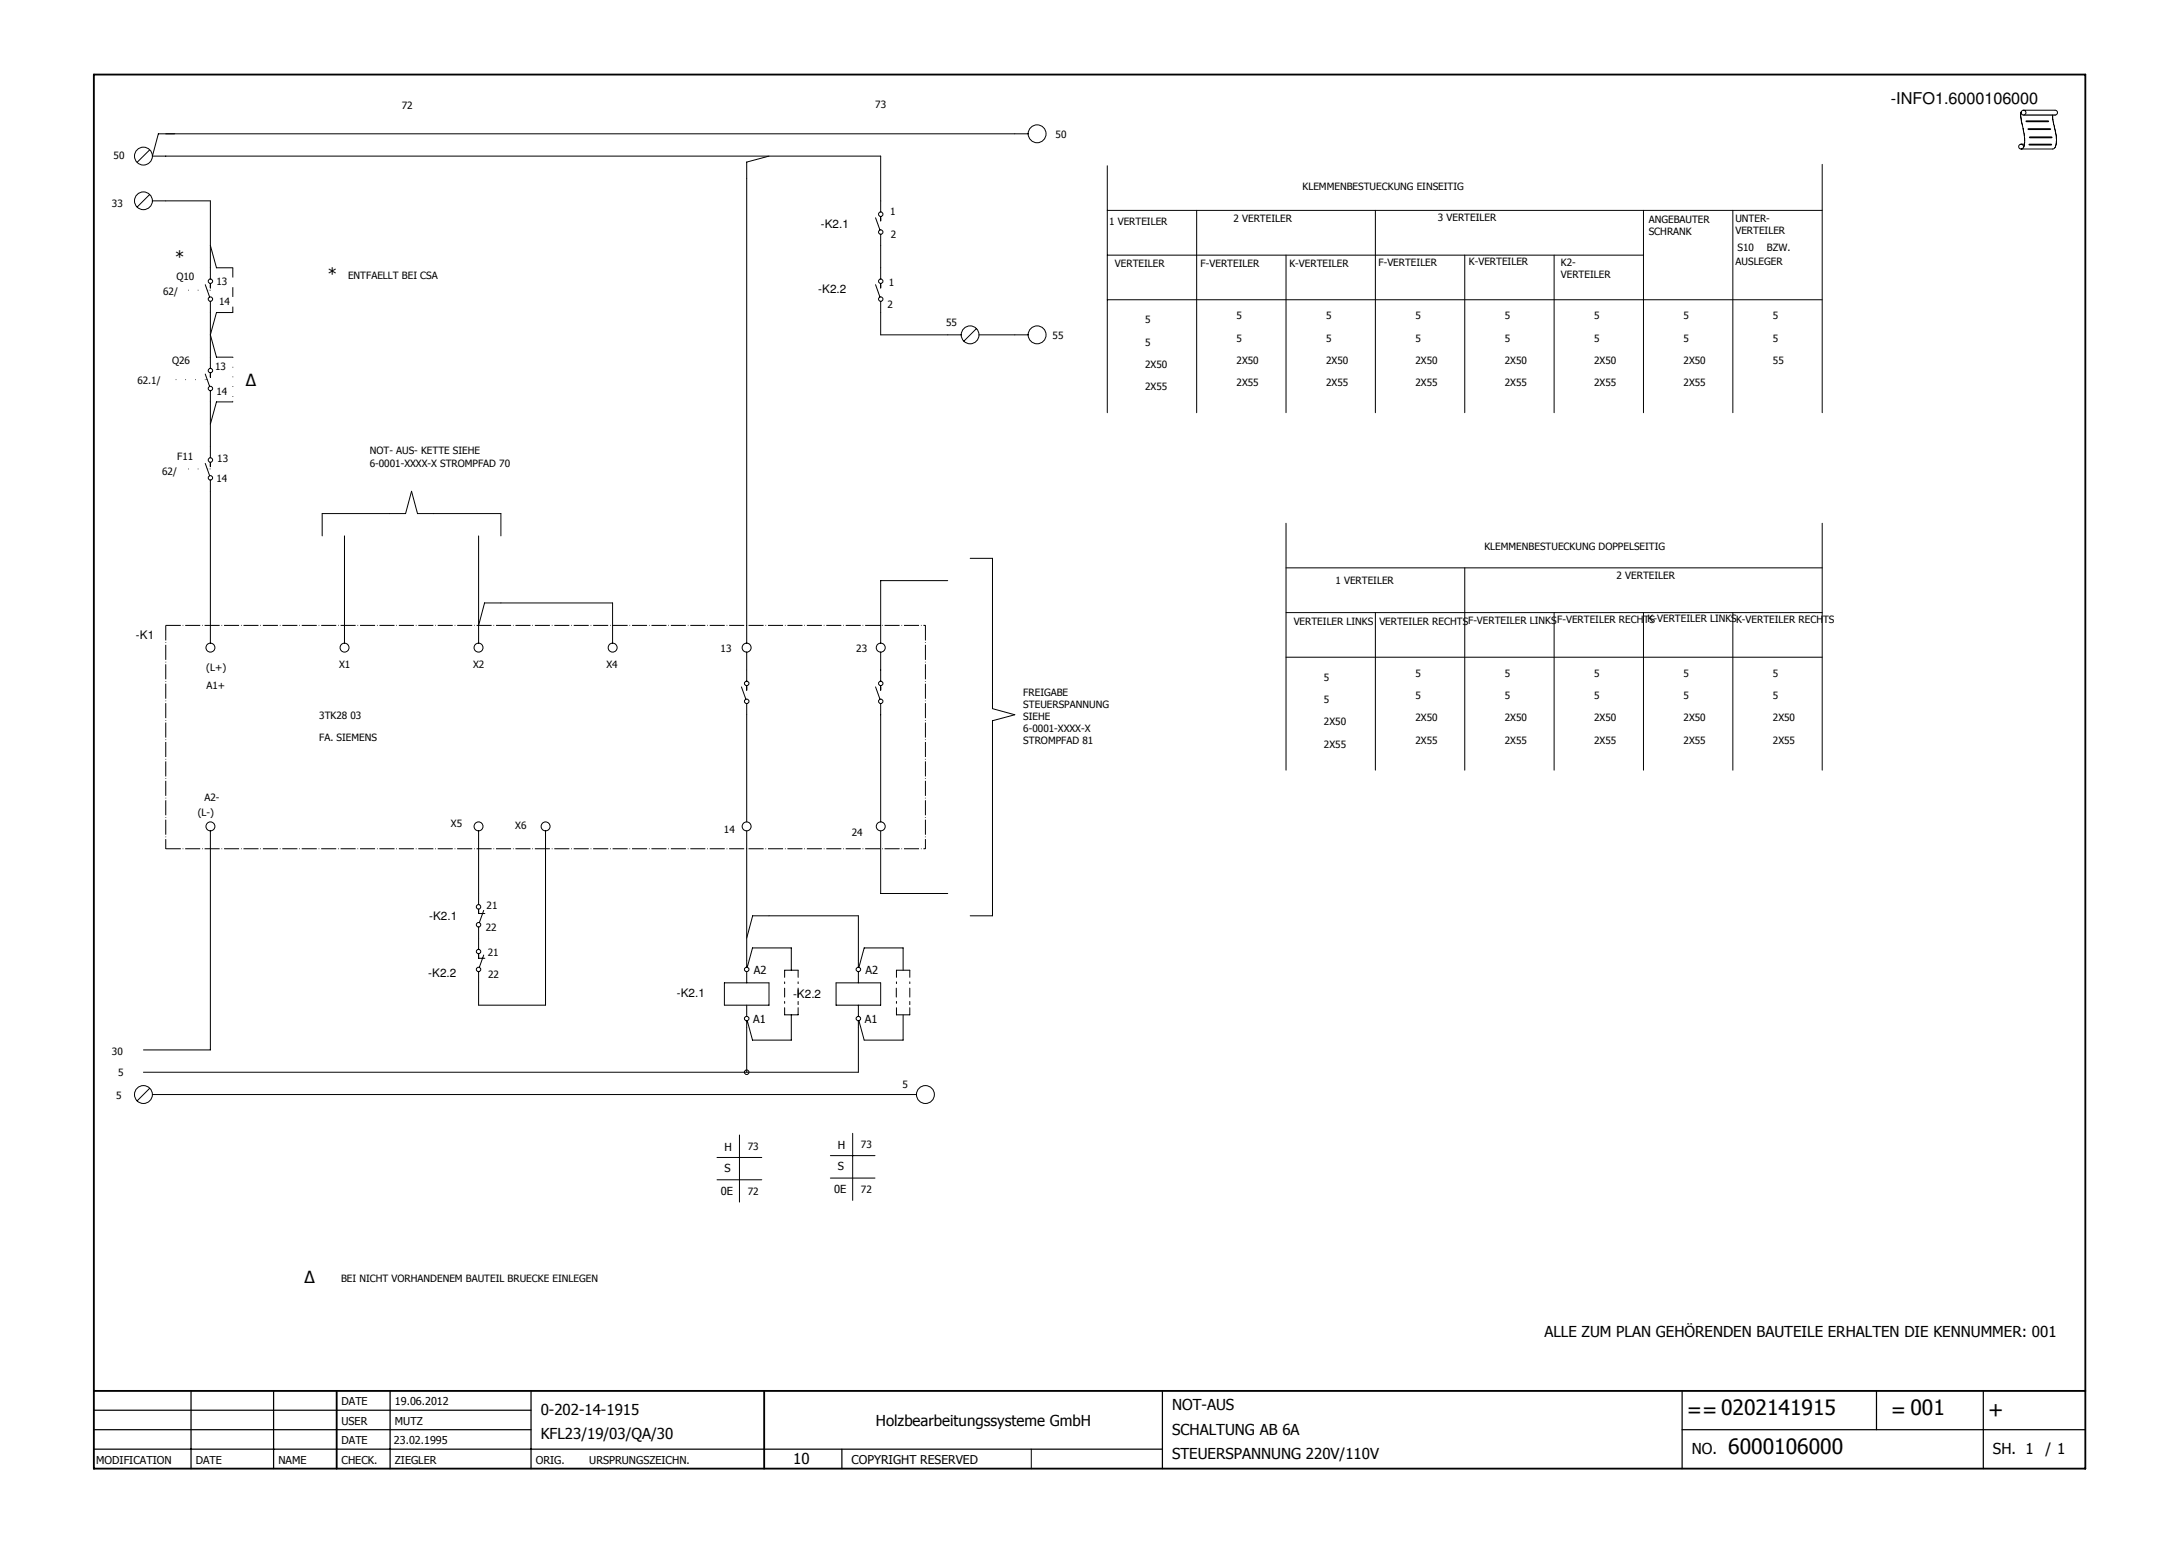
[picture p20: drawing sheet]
<svg xmlns="http://www.w3.org/2000/svg" width="297mm" height="211mm" viewBox="0 0 297 211" stroke-linecap="round" stroke-linejoin="round" font-family="sans-serif">
<defs><g id="words">
<g font-size="2.9">
<text x="230" y="193.2">==0202141915</text>
<text x="257.8" y="193.2">= 001</text>
<text x="271" y="193.2">+</text>
<text x="235.6" y="198.2">6000106000</text>
</g>
<g font-size="2.3">
<text x="23.9" y="35.8">*</text>
<text x="44.7" y="38.2">*</text>
<text x="33.5" y="52.6">∆</text>
<text x="41.5" y="174.9">∆</text>
</g>
<text font-size="2.2" x="257.8" y="14.2">-INFO1.6000106000</text>
<g font-size="2.1">
<text x="210.5" y="182.3">ALLE ZUM PLAN GEHÖRENDEN BAUTEILE ERHALTEN DIE KENNUMMER: 001</text>
<text x="73.7" y="192.9">0-202-14-1915</text>
<text x="73.7" y="196.2">KFL23/19/03/QA/30</text>
<text x="119.4" y="194.4">Holzbearbeitungssysteme GmbH</text>
<text x="159.8" y="192.2">NOT-AUS</text>
<text x="159.8" y="195.5">SCHALTUNG AB 6A</text>
<text x="108.1" y="199.5">10</text>
<text x="159.8" y="198.9">STEUERSPANNUNG 220V/110V</text>
<text x="230.6" y="198.2">NO.</text>
<text x="271.7" y="198.2">SH. 1</text>
<text x="278.8" y="198.2">/ 1</text>
</g>
<text font-size="1.7" x="116.1" y="199.5">COPYRIGHT RESERVED</text>
<g font-size="1.6">
<text x="111.9" y="31.1">-K2.1</text>
<text x="111.6" y="39.9">-K2.2</text>
<text x="18.5" y="87.1">-K1</text>
<text x="58.5" y="125.4">-K2.1</text>
<text x="58.4" y="133.1">-K2.2</text>
<text x="92.3" y="135.9">-K2.1</text>
<text x="108.1" y="136.1">-K2.2</text>
</g>
<g font-size="1.5">
<text x="102.8" y="132.8">A2</text>
<text x="118" y="132.8">A2</text>
<text x="102.7" y="139.4">A1</text>
<text x="117.9" y="139.4">A1</text>
<text x="98.7" y="156.9">H</text>
<text x="98.8" y="159.8">S</text>
<text x="114.2" y="159.5">S</text>
<text x="114.2" y="156.6">H</text>
<text x="98.3" y="162.9">0E</text>
<text x="113.7" y="162.6">0E</text>
<text x="46.6" y="191.6">DATE</text>
<text x="53.8" y="191.6">19.06.2012</text>
<text x="46.6" y="194.2">USER</text>
<text x="46.6" y="196.9">DATE</text>
<text x="53.7" y="196.9">23.02.1995</text>
<text x="53.8" y="194.2">MUTZ</text>
<text x="13.1" y="199.5">MODIFICATION</text>
<text x="26.7" y="199.5">DATE</text>
<text x="38" y="199.5">NAME</text>
<text x="46.6" y="199.5">CHECK.</text>
<text x="53.8" y="199.5">ZIEGLER</text>
<text x="73" y="199.5">ORIG.</text>
<text x="80.3" y="199.5">URSPRUNGSZEICHN.</text>
</g>
<g font-size="1.4">
<text x="54.8" y="14.9">72</text>
<text x="119.3" y="14.7">73</text>
<text x="15.5" y="21.7">50</text>
<text x="143.9" y="18.8">50</text>
<text x="15.3" y="28.2">33</text>
<text x="121.4" y="29.3">1</text>
<text x="177.6" y="25.9">KLEMMENBESTUECKUNG EINSEITIG</text>
<text x="121.4" y="32.5">2</text>
<text x="151.2" y="30.6">1 VERTEILER</text>
<text x="168.2" y="30.3">2 VERTEILER</text>
<text x="196" y="30.1">3 VERTEILER</text>
<text x="224.8" y="30.3">ANGEBAUTER</text>
<text x="224.8" y="32">SCHRANK</text>
<text x="236.6" y="30.3">UNTER-</text>
<text x="236.6" y="31.9">VERTEILER</text>
<text x="236.9" y="34.3">S10</text>
<text x="240.9" y="34.3">BZW.</text>
<text x="22.2" y="40.2">62/</text>
<text x="24" y="38.2">Q10</text>
<text x="29.5" y="38.9">13</text>
<text x="29.9" y="41.5">14</text>
<text x="47.4" y="38">ENTFAELLT BEI CSA</text>
<text x="121.2" y="38.9">1</text>
<text x="152" y="36.4">VERTEILER</text>
<text x="163.7" y="36.4">F-VERTEILER</text>
<text x="175.8" y="36.3">K-VERTEILER</text>
<text x="187.9" y="36.2">F-VERTEILER</text>
<text x="200.2" y="36.1">K-VERTEILER</text>
<text x="212.8" y="36.3">K2-</text>
<text x="212.8" y="37.9">VERTEILER</text>
<text x="236.6" y="36.1">AUSLEGER</text>
<text x="121" y="42">2</text>
<text x="129" y="44.5">55</text>
<text x="143.5" y="46.2">55</text>
<text x="156.1" y="44">5</text>
<text x="156.1" y="47.1">5</text>
<text x="168.6" y="43.5">5</text>
<text x="168.6" y="46.6">5</text>
<text x="180.8" y="43.5">5</text>
<text x="180.8" y="46.6">5</text>
<text x="193" y="43.5">5</text>
<text x="193" y="46.6">5</text>
<text x="205.1" y="43.5">5</text>
<text x="205.1" y="46.6">5</text>
<text x="217.3" y="43.5">5</text>
<text x="217.3" y="46.6">5</text>
<text x="229.5" y="43.5">5</text>
<text x="229.5" y="46.6">5</text>
<text x="241.7" y="43.5">5</text>
<text x="241.7" y="46.6">5</text>
<text x="18.7" y="52.3">62.1/</text>
<text x="23.4" y="49.7">Q26</text>
<text x="29.3" y="50.4">13</text>
<text x="29.5" y="53.8">14</text>
<text x="156.1" y="50.1">2X50</text>
<text x="156.1" y="53.2">2X55</text>
<text x="168.6" y="49.6">2X50</text>
<text x="168.6" y="52.7">2X55</text>
<text x="180.8" y="49.6">2X50</text>
<text x="180.8" y="52.7">2X55</text>
<text x="193" y="49.6">2X50</text>
<text x="193" y="52.7">2X55</text>
<text x="205.1" y="49.6">2X50</text>
<text x="205.1" y="52.7">2X55</text>
<text x="217.3" y="49.6">2X50</text>
<text x="217.3" y="52.7">2X55</text>
<text x="229.5" y="49.6">2X50</text>
<text x="229.5" y="52.7">2X55</text>
<text x="241.7" y="49.6">55</text>
<text x="22.1" y="64.8">62/</text>
<text x="24.1" y="62.8">F11</text>
<text x="29.5" y="65.7">14</text>
<text x="29.6" y="63">13</text>
<text x="50.4" y="62">NOT- AUS- KETTE SIEHE</text>
<text x="50.4" y="63.6">6-0001-XXXX-X STROMPFAD 70</text>
<text x="202.3" y="74.9">KLEMMENBESTUECKUNG DOPPELSEITIG</text>
<text x="182" y="79.6">1 VERTEILER</text>
<text x="220.4" y="78.9">2 VERTEILER</text>
<text x="98.2" y="88.9">13</text>
<text x="116.7" y="88.9">23</text>
<text x="176.4" y="85.2">VERTEILER LINKS</text>
<text x="188" y="85.2">VERTEILER RECHTSF-VERTEILER LINKS</text>
<text x="212.3" y="85">F-VERTEILER RECHTS</text>
<text x="224.6" y="84.8">K-VERTEILER LINKSK-VERTEILER RECHTS</text>
<text x="28.1" y="91.5">(L+)</text>
<text x="28.1" y="93.9">A1+</text>
<text x="46.2" y="91">X1</text>
<text x="64.5" y="91">X2</text>
<text x="82.7" y="91">X4</text>
<text x="139.5" y="94.9">FREIGABE</text>
<text x="180.5" y="92.8">5</text>
<text x="180.5" y="95.8">5</text>
<text x="193" y="92.2">5</text>
<text x="193" y="95.3">5</text>
<text x="205.1" y="92.2">5</text>
<text x="205.1" y="95.3">5</text>
<text x="217.3" y="92.2">5</text>
<text x="217.3" y="95.3">5</text>
<text x="229.5" y="92.2">5</text>
<text x="229.5" y="95.3">5</text>
<text x="241.7" y="92.2">5</text>
<text x="241.7" y="95.3">5</text>
<text x="43.5" y="98">3TK28 03</text>
<text x="43.5" y="101">FA. SIEMENS</text>
<text x="139.5" y="96.5">STEUERSPANNUNG</text>
<text x="139.5" y="98.2">SIEHE</text>
<text x="139.5" y="99.8">6-0001-XXXX-X</text>
<text x="139.5" y="101.5">STROMPFAD 81</text>
<text x="180.5" y="98.9">2X50</text>
<text x="180.5" y="101.9">2X55</text>
<text x="193" y="98.3">2X50</text>
<text x="193" y="101.4">2X55</text>
<text x="205.1" y="98.3">2X50</text>
<text x="205.1" y="101.4">2X55</text>
<text x="217.3" y="98.3">2X50</text>
<text x="217.3" y="101.4">2X55</text>
<text x="229.5" y="98.3">2X50</text>
<text x="229.5" y="101.4">2X55</text>
<text x="241.7" y="98.3">2X50</text>
<text x="241.7" y="101.4">2X55</text>
<text x="27" y="111.2">(L-)</text>
<text x="27.9" y="109.1">A2-</text>
<text x="61.5" y="112.7">X5</text>
<text x="70.2" y="113">X6</text>
<text x="98.7" y="113.6">14</text>
<text x="116.1" y="114">24</text>
<text x="66.3" y="123.9">21</text>
<text x="66.2" y="126.9">22</text>
<text x="66.5" y="130.4">21</text>
<text x="66.5" y="133.3">22</text>
<text x="15.3" y="143.8">30</text>
<text x="15.8" y="149.9">5</text>
<text x="16.1" y="146.7">5</text>
<text x="123" y="148.4">5</text>
<text x="101.9" y="156.8">73</text>
<text x="117.4" y="156.5">73</text>
<text x="101.9" y="162.9">72</text>
<text x="117.4" y="162.6">72</text>
<text x="46.5" y="174.7">BEI NICHT VORHANDENEM BAUTEIL BRUECKE EINLEGEN</text>
</g>
</g></defs>
<path d="M203 10l-190.4 190.4M12.7 112.2l125.9 88.2" fill="none" stroke="#fff" stroke-width=".14"/>
<path d="M12.8 10.2h271.5v190h-271.5zM12.8 189.6h271.5M45.9 189.6v10.6M104.2 189.6v10.6" fill="none" stroke="#010101" stroke-width=".25"/>
<g fill="none" stroke="#010101" stroke-width=".17">
<path d="M12.8 194.9h59.6M12.8 192.2h59.6M12.8 197.5h145.7M26 189.6v10.6M37.3 189.6v10.6M53.2 189.6v10.6M72.4 189.6v10.6M114.8 197.5v2.7M158.5 189.6v10.6M229.3 194.9h55M229.3 189.6v10.6M255.8 189.6v5.3"/>
<path d="M270.4 189.6v10.6"/>
</g>
<g fill="none" stroke="#010101" stroke-width=".14">
<path d="M22.6 18.2h115.7M20.4 20.4l-1.7 1.7M20.8 21.3h99.3M22.6 27.4h6.1M163.1 28.7v27.6M175.3 34.8v21.5M175.3 71.3v33.7M175.3 77.4h73.1M175.3 83.5h73.1M175.3 89.6h73.1M97.7 157.8h6.1M100.8 154.7v9.2"/>
<path d="M113.2 157.5h6.1M116.2 154.5v9.1M97.7 160.8h6.1M113.2 160.6h6.1M140.6 197.5v2.7"/>
<circle cx="19.6" cy="21.3" r="1.22"/>
</g>
<path d="M22.6 85.3v30.4" fill="none" stroke="#010101" stroke-width=".14" stroke-dasharray="2.1 .3 .1 .3" stroke-linecap="butt"/>
<path d="M22.6 115.6v.1z" fill="#010101"/>
<path d="M22.6 85.3h103.6" fill="none" stroke="#010101" stroke-width=".14" stroke-dasharray="2.1 .3 .1 .3" stroke-linecap="butt"/>
<path d="M126 85.2l.2 .1h-.2z" fill="#010101"/>
<path d="M22.6 115.7h103.6" fill="none" stroke="#010101" stroke-width=".14" stroke-dasharray="2.1 .3 .1 .3" stroke-linecap="butt"/>
<path d="M126 115.7h.2h-.2z" fill="#010101"/>
<path d="M28.7 27.4v9.1M187.5 28.7v27.6M187.5 83.5v21.5M22.6 149.2h100.5" fill="none" stroke="#010101" stroke-width=".14"/>
<path d="M25.6 39.6h3.1" fill="none" stroke="#010101" stroke-width=".14" stroke-dasharray=".1 1.2 .1 1.2" stroke-linecap="butt"/>
<path d="M28.6 39.5l.1 .1h-.1z" fill="#010101"/>
<path d="M28.7 42.6v6.1M28.7 54.8v6.1" fill="none" stroke="#010101" stroke-width=".14"/>
<path d="M25.6 63.9h3.1" fill="none" stroke="#010101" stroke-width=".14" stroke-dasharray=".1 1.2 .1 1.2" stroke-linecap="butt"/>
<path d="M28.6 63.9h.1l-.1 .1z" fill="#010101"/>
<path d="M199.7 34.8v21.5M28.7 67v18.3M199.7 77.4v27.6M28.7 115.7v27.4h-9.1" fill="none" stroke="#010101" stroke-width=".14"/>
<path d="M31.7 36.5v6.1" fill="none" stroke="#010101" stroke-width=".14" stroke-dasharray="1.3 1.3" stroke-linecap="butt"/>
<path d="M31.7 42.5h.1l-.1 .1z" fill="#010101"/>
<path d="M31.7 48.7v6.1" fill="none" stroke="#010101" stroke-width=".14" stroke-dasharray=".1 1.2 .1 1.2" stroke-linecap="butt"/>
<path d="M31.7 54.7h.1l-.1 .1z" fill="#010101"/>
<g fill="none" stroke="#010101" stroke-width=".14">
<path d="M275.5 15.3a6.9 6.9 0 0 0 .3 2.4v.2a3.6 3.6 0 0 1 0 2.2M275.5 19.7h.5M275.8 15h4.3a.33 .33 0 0 1 .4 .4 .33 .33 0 0 1-.4 .3M279.8 15.7l.2 1.2a5.3 5.3 0 0 1 .1 3.2l-.3 .2h-4.3M101.8 24.3v63.4M120.1 21.3v6.1M120.1 33.5v3M211.9 34.8v21.5M224 28.7v27.6M236.2 28.7v27.6M248.4 22.4v33.9M120.1 42.6v3"/>
<path d="M43.9 73.1v-3.1h11.4l.8-3 .8 3h11.4v3.1M47 73.1v14.6M65.2 73.1v14.6M129.2 79.2h-9.1v8.5M248.4 71.3v33.7M28.7 85.3v2.4M65.2 85.3l.9-3.1h17.4v5.5M101.1 93.6l.6 1.7M101.8 88.9v4M101.8 93.5v.6M101.8 95.9v16.1M119.4 93.6l.6 1.7"/>
<path d="M120.1 88.9v4M120.1 93.5v.6M120.1 95.9v16.1M135.3 94.4v2.2l3 .8-3 .8v2.3M211.9 83.5v21.5M224 83.5v21.5M236.2 83.5v21.5M28.7 113.3v2.4M65.2 113.3v10M74.4 113.3v23.7h-9.2v-4.5M101.8 113.3v17.6M120.1 113.3v8.5h9.1"/>
<path d="M65.2 123.9v.6h.9M65.2 126.4v3M65.2 130v.6h.9M65.9 124.1l-.6 1.7M65.9 130.2l-.6 1.7M104.8 124.8h12.2v6.1M101.8 140.1v6.1M117 140.1v6.1h-97.4"/>
<circle cx="275.5" cy="20" r=".33"/>
<circle cx="275.8" cy="15.4" r=".33"/>
<circle cx="28.7" cy="88.3" r=".61"/>
<circle cx="47" cy="88.3" r=".61"/>
<circle cx="65.2" cy="88.3" r=".61"/>
<circle cx="83.5" cy="88.3" r=".61"/>
<circle cx="101.8" cy="88.3" r=".61"/>
<circle cx="101.8" cy="95.6" r=".31"/>
<circle cx="101.8" cy="93.2" r=".31"/>
<circle cx="120.1" cy="88.3" r=".61"/>
<circle cx="120.1" cy="95.6" r=".3"/>
<circle cx="120.1" cy="93.2" r=".3"/>
<circle cx="28.7" cy="112.6" r=".61"/>
<circle cx="65.2" cy="112.7" r=".61"/>
<circle cx="74.4" cy="112.6" r=".61"/>
<circle cx="101.8" cy="112.7" r=".61"/>
<circle cx="120.1" cy="112.6" r=".61"/>
<circle cx="65.2" cy="126.1" r=".3"/>
<circle cx="65.2" cy="123.6" r=".3"/>
<circle cx="65.2" cy="129.7" r=".3"/>
<circle cx="65.2" cy="132.1" r=".3"/>
</g>
<path d="M275.9 15.7h4.3" fill="none" stroke="#010101" stroke-width=".17"/>
<path d="M276.2 16.5h3M276.5 17.6h3M276.6 19.7h3M276.7 18.7h3" fill="none" stroke="#010101" stroke-width=".25"/>
<path d="M126.2 85.3v30.4" fill="none" stroke="#010101" stroke-width=".14" stroke-dasharray="2.1 .3 .1 .3" stroke-linecap="butt"/>
<path d="M126.1 115.6h.1v.1z" fill="#010101"/>
<g fill="none" stroke="#010101" stroke-width=".14">
<path d="M23.8 18.2h-2.2l-.8 3.1M138.3 18.2h1.9M20.4 26.5l-1.7 1.7M20.8 27.4h1.8M28 38.8l.6 1.7M28.7 36.5v1.5M28.7 38.6v.7M28.7 33.5l.8 3h2.2M104.8 21.3l-3 .8v2.2M119.4 29.7l.6 1.7M119.4 38.8l.6 1.7M120.1 27.4v1.5"/>
<path d="M120.1 29.5v.6M120.1 31.9v1.6M120.1 36.5v1.5M120.1 38.6v.7M150.9 22.6v33.7M150.9 28.7h97.5M150.9 34.8h73.1M28 51l.6 1.7M28.7 41.1v1.5M28.7 48.7v1.5M28.7 50.8v.6M28.7 53.3v1.5"/>
<path d="M31.7 42.6h-2.2l-.8 3M120.1 41.1v1.5M120.1 45.6h10.9M133.1 44.8l-1.7 1.7M133.5 45.6h6.7M150.9 40.9h97.5M28 63.2l.6 1.7M28.7 60.9v1.5M28.7 63v.6M28.7 65.4v1.6M132.3 76.1h3v18.3M135.3 100.5v24.3h-3"/>
<path d="M98.7 134h6.1v3h-6.1zM101.8 130.9v.9M101.8 132.5v1.5M101.8 137v1.6M101.8 139.2v.9M101.9 131.8l.7-2.6h5.3v3.1M104.8 124.8h-2.2l-.8 3.1M107 133.2v-.9h1.8v.9M107 133.8v.3M107 134.7v1.2M107 136.5v.3M107 137.4v.9h1.8v-.9"/>
<path d="M107.9 138.3v3.5h-5.3l-.7-2.6M108.8 133.8v.3M108.8 134.7v1.2M108.8 136.5v.4M114 134h6.1v3h-6.1zM117 130.9v.9M117 132.5v1.5M117 137v1.6M117 139.2v.9M117.1 131.8l.7-2.6h5.3v3.1M122.2 134.7v1.2M122.2 133.2v-.9h1.8v.9"/>
<path d="M122.2 137.4v.9h1.8v-.9M122.2 133.8v.3M122.2 136.5v.3M123.1 138.3v3.5h-5.3l-.7-2.6M124 133.8v.3M124 134.7v1.2M124 136.5v.4M20.4 148.4l-1.7 1.7M20.8 149.2h1.8M123.1 149.2h1.8"/>
<circle cx="141.4" cy="18.2" r="1.22"/>
<circle cx="19.6" cy="27.4" r="1.22"/>
<circle cx="28.7" cy="38.3" r=".3"/>
<circle cx="120.1" cy="29.2" r=".31"/>
<circle cx="120.1" cy="38.3" r=".3"/>
<circle cx="120.1" cy="31.6" r=".3"/>
<circle cx="28.7" cy="40.8" r=".3"/>
<circle cx="28.7" cy="50.5" r=".3"/>
<circle cx="28.7" cy="53" r=".3"/>
<circle cx="120.1" cy="40.8" r=".3"/>
<circle cx="132.2" cy="45.6" r="1.22"/>
<circle cx="141.4" cy="45.6" r="1.22"/>
<circle cx="28.7" cy="62.7" r=".31"/>
<circle cx="28.7" cy="65.1" r=".3"/>
<circle cx="101.8" cy="132.1" r=".31"/>
<circle cx="101.8" cy="138.9" r=".31"/>
<circle cx="117" cy="132.1" r=".3"/>
<circle cx="117" cy="138.9" r=".3"/>
<circle cx="19.6" cy="149.2" r="1.22"/>
<circle cx="101.8" cy="146.2" r=".31"/>
<circle cx="126.2" cy="149.2" r="1.22"/>
</g>
<path d="M24 51.7h4.3" fill="none" stroke="#010101" stroke-width=".14" stroke-dasharray=".1 1.2 .1 1.2" stroke-linecap="butt"/>
<path d="M28.1 51.7h.2l-.2 .1z" fill="#010101"/>
<path d="M28.7 45.6l.8 3.1h2.2M31.7 54.8h-2.2l-.8 3" fill="none" stroke="#010101" stroke-width=".14"/>
<use href="#words"/>
</svg>
